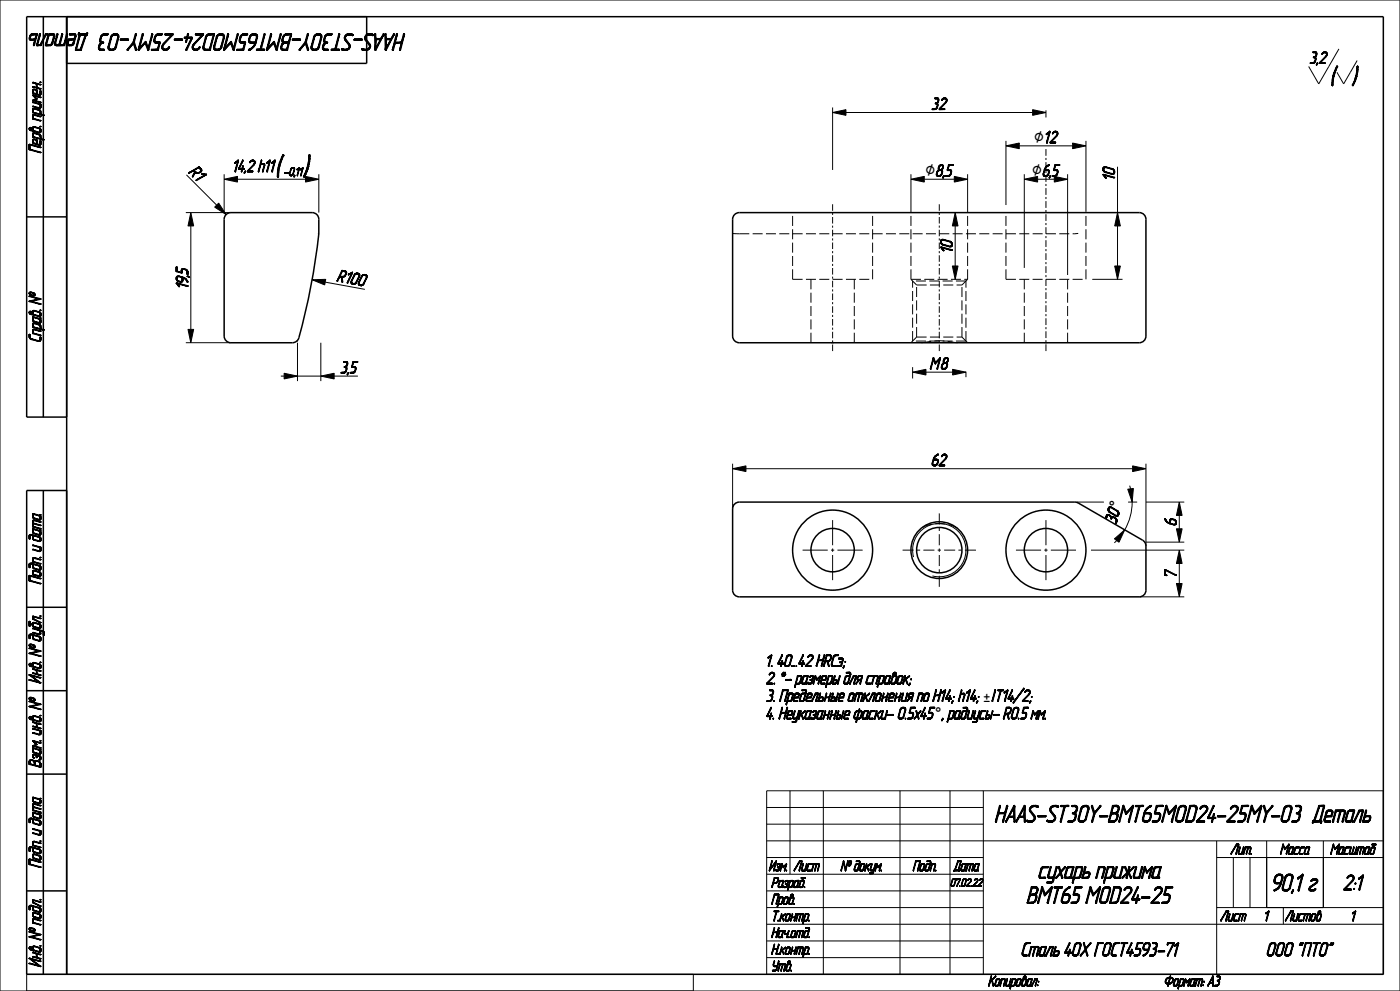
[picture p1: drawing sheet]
<svg xmlns="http://www.w3.org/2000/svg" width="420mm" height="297mm" viewBox="0 0 420 297" stroke-linecap="round" stroke-linejoin="round" font-family="sans-serif">
<defs><g id="words">
<text font-size="8.6" x="82.6" y="52.7">( )</text>
<text font-size="7.5" x="399" y="25.3">(</text>
<g font-size="7.3">
<text x="29.6" y="10.1" transform="rotate(-180 29.6 10.1)">Деталь</text>
<text x="141.3" y="10.1" transform="rotate(-180 141.3 10.1)">HAAS-ST30Y-BMT65MOD24-25MY-03</text>
<text x="278.7" y="246.4">HAAS-ST30Y-BMT65MOD24-25MY-03</text>
<text x="390.4" y="246.4">Деталь</text>
<text x="301.6" y="263.3">сухарь прижима</text>
<text x="379.2" y="267">90,1г</text>
<text x="298.8" y="270.8">BMT65 MOD24-25</text>
</g>
<text font-size="6.6" x="401.4" y="266.8">2:1</text>
<g font-size="5.9">
<text x="296.7" y="286.5">Сталь 40Х ГОСТ4593-71</text>
<text x="374.4" y="286.5">ООО &quot;ПТО&quot;</text>
</g>
<g font-size="5.3">
<text x="310.2" y="42.8">⌀12</text>
<text x="310.2" y="42.8">⌀</text>
<text x="277.5" y="52.8">⌀8,5</text>
<text x="277.5" y="52.8">⌀</text>
<text x="309.6" y="52.8">⌀6,5</text>
<text x="309.6" y="52.8">⌀</text>
<text x="336" y="152.6" transform="rotate(-75 336 152.6)">°</text>
<text x="280.5" y="215.5">°, радиусы- R0.5 мм.</text>
<text x="294.9" y="210.2">±IT14/2;</text>
<text x="294.9" y="210.2">±</text>
</g>
<g font-size="5.1">
<text x="392.8" y="19">3,2</text>
<text x="279.4" y="32.8">32</text>
<text x="12.3" y="52.3" transform="rotate(-90 12.3 52.3)">Перв. примен.</text>
<text x="56.6" y="51.8" transform="rotate(45 56.6 51.8)">R1</text>
<text x="69.8" y="51.5">14,2 h11</text>
<text x="334.4" y="54" transform="rotate(-90 334.4 54)">10</text>
<text x="285.7" y="75.7" transform="rotate(-90 285.7 75.7)">10</text>
<text x="56.4" y="86.5" transform="rotate(-90 56.4 86.5)">19,5</text>
<text x="101" y="84.3" transform="rotate(10 101 84.3)">R100</text>
<text x="12.3" y="106.6" transform="rotate(-90 12.3 106.6)">Справ. №</text>
<text x="102.1" y="111.8">3,5</text>
<text x="279" y="110.7">M8</text>
<text x="279.4" y="139.6">62</text>
<text x="334.8" y="157.1" transform="rotate(-75 334.8 157.1)">30°</text>
<text x="352.9" y="157.5" transform="rotate(-90 352.9 157.5)">6</text>
<text x="352.9" y="173.1" transform="rotate(-90 352.9 173.1)">7</text>
<text x="229.8" y="199.7">1. 40...42 HRCэ;</text>
<text x="229.8" y="205">2. *- размеры для справок;</text>
<text x="12.3" y="210.4" transform="rotate(-90 12.3 210.4)">Инв. № дубл.Подп. и дата</text>
<text x="229.8" y="210.2">3. Предельные отклонения по H14; h14;</text>
<text x="229.8" y="215.5">4. Неуказанные фаски- 0.5х45</text>
<text x="12.3" y="295.7" transform="rotate(-90 12.3 295.7)">Инв. № подл.Подп. и датаВзам. инв. №</text>
</g>
<g font-size="4.4">
<text x="368" y="256">Лит.</text>
<text x="382" y="256">Масса Масштаб</text>
<text x="228.6" y="261">Изм.</text>
<text x="237" y="261">Лист</text>
<text x="248.5" y="261">№ докум.</text>
<text x="271.6" y="261">Подп.</text>
<text x="285.2" y="261">Дата</text>
<text x="231.4" y="266">Pазраб.</text>
<text x="231.4" y="271">Пров.</text>
<text x="231.4" y="276">Т.контр.</text>
<text x="231.4" y="281">Нач.отд.</text>
<text x="365" y="276">Лист</text>
<text x="378.8" y="276">1 Листов</text>
<text x="404.8" y="276">1</text>
<text x="231.4" y="286">Н.контр.</text>
<text x="231.4" y="291">Утв.</text>
<text x="296.5" y="295.5">Копировал:</text>
<text x="363.4" y="295.5">Формат: А3</text>
</g>
<text font-size="3.6" x="85.2" y="52.7">-0,11</text>
<text font-size="3.4" x="283.4" y="265.7">07.02.22</text>
</g></defs>
<g fill="#000">
<path d="M407.1 19.9h.3zM407.2 19.9h.2zM407.2 19.9l.2-.1zM407 20l.4-.1zM249.8 33.7l4-.8v1.7zM309.8 32.9l4 .8-4 .9zM405.7 25.4l.7-.5zM405.7 25.5l.7-.6zM405.7 25.5l.7-.6-.4 .6zM405.7 25.6l.3-.1zM405.8 25.6h.2zM406.2 24.5l.5-.3-.7 .6z"/>
<path d="M406 24.8l.7-.6-.3 .7zM405.7 25.6h.3zM405.7 25.5h.3zM406.4 23.8l.5-.3-.6 .6zM406.9 23.5l-.2 .7-.4-.1zM406 24.8l.4 .1-.7 .5zM406.5 23.6l.4-.1-.5 .3zM406.6 23.2l.5-.4-.6 .6zM407.1 22.8l-.2 .7-.4-.1zM406.7 23l.4-.2-.5 .4zM406.3 24.1l.4 .1-.5 .3zM407.2 22.1l-.1 .7h-.4z"/>
<path d="M407.4 21.5l-.2 .6h-.3zM406.5 23.4l.4 .1-.4 .1zM407 21.1l.4-.3-.4 .6zM407.4 20.8v.7l-.4-.1zM407 20.1l.4-.2v.3zM407 20.4l.4-.2-.4 .5zM407.4 20.2v.6l-.4-.1zM406.7 22.8h.4l-.4 .2zM406.9 22.1h.3l-.5 .7zM407 21.4l.4 .1-.5 .6zM407 20.1l.4 .1-.4 .2zM407 20.7l.4 .1-.4 .3z"/>
<path d="M67.2 53.7l4-.8v1.7zM273.3 53.7l4-.8v1.7zM286.3 52.9l4 .8-4 .9zM301.8 43.7l4-.8v1.7zM307.3 53.7l4-.8v1.7zM321.8 42.9l4 .8-4 .9zM57.2 63.7l.9 4h-1.7zM64.4 62.1l1.2-1.2 2.2 3.4zM286.6 63.7l.8 4h-1.7zM335.3 63.7l.8 4h-1.7zM93.6 83.8l4.1-.1-.3 1.7zM285.7 79.7h1.7l-.8 4z"/>
<path d="M334.4 79.7h1.7l-.8 4zM56.4 98.7h1.7l-.9 4zM85.2 111.9l4 .8-4 .9zM96.2 112.7l4-.8v1.7zM273.8 111.5l4-.8v1.7zM285.8 110.7l4 .8-4 .9zM219.8 140.5l4-.9v1.7zM334.3 161.5l3.1-2.7-1.7 3.7zM338.3 146.6l1.7-.2-.4 4.1zM339.8 139.6l4 .9-4 .8zM353.8 150.5l.8 4h-1.7zM352.9 174.9h1.7l-.8 4z"/>
<path d="M353.8 164.9l.8 4h-1.7zM352.9 158.5h1.7l-.8 4zM349.5 294.1l.3-.1zM349.5 294.2l.3-.1zM349.5 294.4h.3zM349.6 294l.2-.2zM349.6 294.5h.3zM349.6 293.8l.3-.1zM349.6 294.6h.4zM349.7 293.6l.3-.1zM349.7 294.6h.4zM349.8 293.5l.2-.1z"/>
<path d="M349.5 294.1h.3zM349.5 294.2l.3 .1zM349.6 294h.2zM349.6 293.8h.2l-.2 .2zM349.9 293.3h.4zM349.7 293.6l.2 .1-.3 .1zM349.9 294.8h1.3zM349.8 293.5h.2l-.3 .1zM350 293.2h.5zM349.8 293.5l.3-.2zM349.9 293.3h.2l-.3 .2zM349.8 294.7h.5z"/>
<path d="M350.2 293.1h1.6zM350.1 294.9l.9-.1zM349.8 294.7h.7zM350.6 294.9l-.1 .5h-.2zM350.3 295.5l.2-.1zM350.3 295.5h.2zM350.4 293h1.3zM349.9 293.3l.5-.1zM350.2 294.9l.8-.1zM351.1 293.2l-.4 1.5h-.2zM349.8 294.7h.9zM350.5 292.9h1z"/>
<path d="M350.3 295.4h.2zM350.5 293.2l1.3-.1zM350.4 294.9l.6-.1zM350.4 294.9h.2l-.3 .5zM349.8 294.7h1.1zM350.6 293.2l1.2-.1zM350.6 294.9l.4-.1zM350.8 294.9l.2-.1zM351.2 292.6l-.3 .3zM350.5 292.9h.6zM350.5 292.9h.4zM350.9 294.7l.6-.1z"/>
<path d="M351 292.6h.2zM351 292.5h.2zM350.8 293.2l1-.1zM350.8 293.2h.3l-.6 1.5zM350.5 292.9h.8zM350.1 294.9l1-.1zM349.9 294.8h1.2zM351.2 294.6l.5-.1zM351 292.6h.2l-.3 .3zM351.1 293.2l.7-.1zM349.8 294.7h1.6zM349.9 294.8l1.5-.1z"/>
<path d="M351.3 293.2l.5-.1zM351.4 293.2h.5zM351.5 294.4l.3-.1-.4 .2zM351.4 294.5l.4-.2zM350.4 293l1.1-.1zM351 294.6h.5zM351.6 294.3l.3-.1zM351.5 293.2h.4zM351.6 293.3h.4zM350.2 293.1l1.5-.1zM351.7 294.1l.2-.1zM351.3 294.5h.4z"/>
<path d="M351.7 293.3l.3 .1zM351.7 294l.3-.2zM351.8 293.4l.2 .1zM351.8 293.8l.2-.1zM350 293.2l1.8-.1zM351.8 293.6l.2-.1zM351.8 293.7l.2-.1zM351.6 294.3h.2zM351.7 294.1l.2 .1zM351.7 294h.2zM351.8 293.8h.2l-.3 .2zM352.6 293.8l-.4 1.3h-.2z"/>
<path d="M352 295.2h.3zM352 295.3h.4zM351.8 293.6h.2zM351.8 293.7h.2zM352 295.4l1.2-.1zM352.1 295.5l1-.1zM352.2 295.5h.8zM352 295.2l.2-.1zM352 295.1h.2zM352 295.3h.3zM352.3 293.8l.3-.1zM352.3 295.5h.6z"/>
<path d="M352.3 293.7h.4zM352.4 293.6h.3zM352 295.4l.8-.1zM352.5 293.5l1-.1zM352.5 293.5h1.1zM352.3 293.8h.3l-.6 1.3zM352.3 293.7h.3zM352.4 293.6l.3 .1zM352.7 293.4h.8zM352.8 295.5h.1zM352.5 293.6l1.1-.1zM352.4 293.6h.4z"/>
<path d="M352.8 295.3l.4-.1zM352.7 293.4h.6zM352.7 293.4h.2zM352.2 295.5h.7zM353 295.2h.3zM352.1 295.5h.9zM353.1 295.2l.2-.1zM353.6 293.8l-.3 1.3h-.2zM352 295.4h1.1zM352.8 293.6l.8-.1zM353.2 293.6h.4zM352.9 295.3l.3-.1z"/>
<path d="M352.7 293.4h.7zM353.1 295.1h.2zM353.7 295.5l-.2 .8h-.1zM353.4 296.3h.1zM353.3 293.6h.3zM353.4 293.7l.2-.1zM353.4 293.7h.2zM353.4 293.8l.2-.1zM352.6 293.4h.9zM353.4 293.8h.2l-.5 1.3zM353.8 295.3h.6l-.7 .2zM353.8 295.3l-.4 1z"/>
<path d="M354 293.5h1.2zM354.1 293.4h1zM354.1 293.4h.8zM354.2 293.6l-.8 2.7zM354 293.5l.2 .1-.8 2.7zM353.7 295.5h.9zM354.4 295.5h.2zM353.7 295.5l.8-.2zM354.5 295.3l.4-.1zM353.7 295.5l1.1-.2zM354.6 295.2h.3zM354.7 295.2l.2-.1z"/>
<path d="M355.3 293.8l-.4 1.3h-.2zM353.7 295.5l1-.1zM354.2 293.6l1-.1zM354.9 293.6h.4zM354.7 295.2h.2zM354.1 293.4h.9zM354.7 295.1h.2zM355 293.6h.3zM355 293.7l.3-.1zM355 293.7h.3zM355 293.8l.3-.1zM355.7 293.8l-.4 1.6h-.2z"/>
<path d="M355.1 295.4h.2zM355.1 295.5h.2zM355 293.8h.3l-.6 1.3zM355.1 295.4l.2 .1zM355.6 293.4h.1zM355.5 293.5l.2-.1v.4zM355.7 293.4l.4 .8-.4-.4zM355.5 293.5l.2 .3-.6 1.6zM356.1 294.2l.6-.4-.8 .7zM355.9 294.5l.8-.7zM355.7 293.8l.4 .4-.2 .3zM355.9 294.5h.2z"/>
<path d="M357.1 293.5l-.8 1.9 .4-1.6zM357.1 293.5l-.5 1.9h-.3zM356.3 295.5l.3-.1zM356.4 295.5h.1zM356.3 295.5h.2zM356.3 295.4h.3zM356.9 293.4h.1zM357.5 293.8l-.4 1.3h-.2zM356.9 295.2h.3zM356.9 295.3h.4zM356.1 294.2l1-.8zM356.9 293.4h.1l-.9 .8z"/>
<path d="M356.1 294.2l1-.7zM357 295.5l.9-.1zM357.1 295.5l.8-.1zM356.9 295.2l.2-.1zM356.9 295.1h.2zM356.9 295.3h.3zM357.2 293.8l.3-.1zM357.2 295.5h.7zM357.2 293.7h.4zM357.3 293.6h.3zM356.9 295.4l.8-.1zM357.4 293.6l1.2-.1z"/>
<path d="M357.2 293.8h.3l-.6 1.3zM357.2 293.7h.3zM357.5 293.4h1.1zM357.3 293.6l.3 .1zM357.6 293.4h1zM357.7 295.5h.2zM357.3 293.6h.4zM357.4 293.6h.3zM357.7 295.3h.6zM356.9 295.4l1.4-.1zM357.6 293.4h.9zM357.6 293.4h.2z"/>
<path d="M357.8 295.3l.4-.1zM357.8 295.3h.4zM357.1 295.5h.8zM358 295.2h.2zM358.3 293.6l.3-.1-.6 1.6zM358.6 293.5l-.4 1.6h-.2zM356.9 295.4h1.4zM358 295.4h.3zM357 295.5l1-.1zM356.9 295.4h1.1zM358.1 295.4h.2zM358.1 295.5l.2-.1z"/>
<path d="M358.1 295.5h.2zM358 295.2l.2-.1zM358 295.1h.2zM357.9 295.2h.3zM357.7 295.3h.5zM357.7 293.6l.9-.1zM359.2 293.6l-.5 1.8h-.2zM358.5 295.4h.2zM358.5 295.5h.2zM357.4 293.5l1.2-.1zM358.5 295.4l.2 .1zM359 293.5h1.8z"/>
<path d="M359 293.4h1.7zM359 293.4h1.5zM359 293.5l.2 .1-.7 1.8zM360 293.6l-.4 1.8h-.2zM359.4 295.5l.2-.1zM359.4 295.5h.2zM359.4 295.5h.1zM359.4 295.4h.2zM359.2 293.6l1.6-.1zM359.8 293.6l1-.1zM359.8 293.6h.2l-.6 1.8zM360.2 295.5l.2-.1z"/>
<path d="M360.8 293.8l-.4 1.6h-.2zM360.2 295.5h.2zM360.2 295.4h.2zM360 293.6l.8-.1zM360.5 293.6h.3zM359 293.4h1.6zM360.6 293.7h.3zM360.6 293.8l.3-.1zM360.6 293.8h.2l-.6 1.6zM360.8 295.3h.3zM360.9 295.2h.2zM360.9 295.3l.2-.1z"/>
<path d="M360.9 295.4l.1-.1zM360.9 295.4h.1zM360.8 295.3h.2zM360.9 295.3h.2zM361.1 294.2l.2-.1zM361.1 294.2h.2zM361.1 294.3l.2-.1zM361.2 294.1h.1zM361.1 294.3h.2z"/>
</g>
<g fill="none" stroke="#000" stroke-width=".3">
<path d="M0 0h420v297h-420zM401.7 14.6l-6.1 10.5-3-5.2M407 20l.4-.1zM407.1 19.9h.3zM407.1 18.1l-4 7M407.2 19.9l.2-.1zM407.2 19.9h.2zM407.3 19.8h.1M249.8 33.7l4-.8v1.7zM249.8 32.2v18.7M253.8 33.7h56M309.8 32.9l4 .8-4 .9z"/>
<path d="M313.8 33.1v2.1M405.7 25.4l.7-.5zM405.7 25.5l.7-.6zM405.7 25.5l.7-.6-.4 .6zM405.7 25.5h.3zM405.7 25.6l.3-.1zM405.7 25.6h.3zM405.8 25.6h.2zM405.8 25.7h.1M406 24.8l.7-.6-.3 .7zM406 24.8l.4 .1-.7 .5zM406.2 24.5l.5-.3-.7 .6z"/>
<path d="M406.3 24.1l.4 .1-.5 .3zM406.4 23.8l.5-.3-.6 .6zM406.5 23.6l.4-.1-.5 .3zM406.5 23.4l.4 .1-.4 .1zM406.6 23.2l.5-.4-.6 .6zM406.7 23l.4-.2-.5 .4zM406.7 22.8h.4l-.4 .2zM406.9 22.1h.3l-.5 .7zM406.9 23.5l-.2 .7-.4-.1zM407 21.4l.4 .1-.5 .6zM407 20.1l.4-.2v.3zM407 20.1l.4 .1-.4 .2z"/>
<path d="M407 20.4l.4-.2-.4 .5zM407 20.7l.4 .1-.4 .3zM407 21.1l.4-.3-.4 .6zM407.1 22.8l-.2 .7-.4-.1zM407.2 22.1l-.1 .7h-.4zM407.4 21.5l-.2 .6h-.3zM407.4 20.2v.6l-.4-.1zM407.4 20.8v.7l-.4-.1zM55.9 52.4l9.1 9.1M67.2 53.7l4-.8v1.7zM67.2 52.2v11.5M71.2 53.7h20.4"/>
<path d="M95.6 52.2v11.5M273.3 53.7l4-.8v1.7zM273.3 52.2v11.5M277.3 53.7h9M286.3 52.9l4 .8-4 .9zM290.3 52.2v11.3M301.8 43.7l4-.8v1.7zM301.8 42.2v19.2M305.8 43.7h16M307.3 53.7l4-.8v1.7zM307.3 52.2v28.1M313.8 44.7v2"/>
<path d="M313.8 47.3v.7M313.8 48.6v2M313.8 51.2v.7M313.8 52.5v2M313.8 55.1v.7M313.8 56.4v2M313.8 59v.7M320.3 52.2v30.2M321.8 42.9l4 .8-4 .9zM325.8 42.2v21.3M335.3 50v13.7M55.7 63.7h13.5"/>
<path d="M57.2 63.7l.9 4h-1.7zM57.2 67.7v31M64.4 62.1l1.2-1.2 2.2 3.4zM249.8 61.2v2M249.8 63.8v.6M249.8 65v2M249.8 67.6v.6M249.8 68.9v1.9M249.8 71.4v.7M249.8 72.7v1.9M249.8 75.3v.6M249.8 76.5v2"/>
<path d="M249.8 79.1v.6M281.8 61.2v2M281.8 63.8v.6M281.8 65v2M281.8 67.6v.6M281.8 68.9v1.9M281.8 71.4v.7M281.8 72.7v1.9M281.8 75.3v.6M281.8 76.5v2M281.8 79.1v.6M285.7 79.7h1.7l-.8 4z"/>
<path d="M286.6 63.7l.8 4h-1.7zM286.6 67.7v12M313.8 60.3v2M313.8 62.9v.7M313.8 64.2v2M313.8 66.8v.7M313.8 68.1v2M313.8 70.7v.7M313.8 72v2M313.8 74.6v.7M313.8 75.9v2M313.8 78.5v.7"/>
<path d="M313.8 79.8v2M334.4 79.7h1.7l-.8 4zM335.3 63.7l.8 4h-1.7zM335.3 67.7v12M56.4 98.7h1.7l-.9 4zM93.6 83.8l4.1-.1-.3 1.7zM97.6 84.6l11.9 2.1M249.8 80.3v2M249.8 82.9v.6M249.8 84.1v2M249.8 86.7v.6M249.8 88v1.9"/>
<path d="M249.8 90.5v.7M249.8 91.8v1.9M249.8 94.4v.6M249.8 95.6v2M249.8 98.2v.6M249.8 99.4v2M281.8 80.3v2M281.8 82.9v.6M281.8 84.1v2M281.8 86.7v.6M281.8 88v1.9M281.8 90.5v.7"/>
<path d="M281.8 91.8v1.9M281.8 94.4v.6M281.8 95.6v2M281.8 98.2v.6M281.8 99.4v2M313.8 82.4v.7M313.8 83.7v2M313.8 86.3v.7M313.8 87.6v2M313.8 90.2v.7M313.8 91.5v2M313.8 94.1v.7"/>
<path d="M313.8 95.4v2M313.8 98v.7M313.8 99.3v2M327.7 83.7h9.1M55.7 102.7h13.5M84.2 112.7h1M85.2 111.9l4 .8-4 .9zM89.2 102v.2M89.2 102.7v11.5M89.2 112.7h7M96.2 112.7l4-.8v1.7zM96.2 102.7v11.5"/>
<path d="M100.2 112.7h7.2M249.8 102v.6M249.8 103.3v1.9M273.8 111.5l4-.8v1.7zM273.8 110v3.4M281.8 102v.6M281.8 103.3v1.9M285.8 110.7l4 .8-4 .9zM289.8 111.4v1.6M313.8 101.9v.7M313.8 103.2v2M219.8 139v13.5"/>
<path d="M339.8 139.6l4 .9-4 .8zM343.8 139v24.6M219.8 140.5l4-.9v1.7zM223.8 140.5h116M249.8 155.9v7.5M281.8 153.9v3.3M281.8 158.2v.9M313.8 155.9v7.5M331.2 150.5h-8.2l.5 .2M338.3 146.6l1.7-.2-.4 4.1zM338.4 150.5h2.7M338.9 145.5l.3 1"/>
<path d="M339.6 150.5a16.6 16.6 0 0 1-2.2 8.3M343.8 150.5h11.5M352.9 158.5h1.7l-.8 4zM353.8 150.5l.8 4h-1.7zM240.8 164.9h7.5M249.3 164.9h1M249.8 164.4v1M249.8 166.3v7.6M251.2 164.9h7.6M270.8 164.9h3.3M274.1 166.9a8 8 0 0 1 7-10 8 8 0 0 1 8.7 8.7 8 8 0 0 1-10.1 7M275.1 164.9h.9"/>
<path d="M277 164.9h3.3M281.3 164.9h1M281.8 160.1v3.3M281.8 164.4v1M281.8 166.3v3.3M281.8 170.6v1M281.8 172.6v3.3M283.2 164.9h3.4M287.5 164.9h1M289.5 164.9h3.3M304.8 164.9h7.5M313.3 164.9h1"/>
<path d="M313.8 164.4v1M313.8 166.3v7.6M315.2 164.9h7.6M327.3 164.9h28M334.3 161.5l3.1-2.7-1.7 3.7zM335 162l-.7 .7M341.8 178.9h13.5M343.8 162.5h11.5M352.9 174.9h1.7l-.8 4zM353.8 164.9l.8 4h-1.7zM353.8 168.9v6M230 237h185v55h-185z"/>
<path d="M237 237v25M247 237v55M270 237v55M285 237v55M295 237v55M230 242h65M230 247h65M230 252h185M230 257h65M365 257h50M365 252v40M370 257v15"/>
<path d="M375 257v15M380 252v20M397 252v20M230 262h65M230 267h65M230 272h65M230 277h185M365 272h50M8 292h200v5M230 282h65M230 287h65M349.5 294.1l.3-.1z"/>
<path d="M349.5 294.1h.3zM349.5 294.2l.3-.1zM349.5 294.2l.3 .1zM349.5 294.4h.3zM349.6 294l.2-.2zM349.6 294h.2zM349.6 294.5h.3zM349.6 293.8l.3-.1zM349.6 293.8h.2l-.2 .2zM349.6 294.6h.4zM349.7 293.6l.3-.1zM349.7 293.6l.2 .1-.3 .1z"/>
<path d="M349.7 294.6h.4zM349.8 293.5l.3-.2zM349.8 293.5l.2-.1zM349.8 293.5h.2l-.3 .1zM349.8 294.7h1.1zM349.8 294.7h.9zM349.8 294.7h.7zM349.8 294.7h.5zM349.8 294.7h1.6zM349.9 293.3l.5-.1zM349.9 293.3h.4zM349.9 293.3h.2l-.3 .2z"/>
<path d="M349.9 294.8l1.5-.1zM349.9 294.8h1.3zM349.9 294.8h1.2zM350 293.2l1.8-.1zM350 293.2h.5zM350.1 294.9l1-.1zM350.1 294.9l.9-.1zM350.2 293.1l1.5-.1zM350.2 293.1h1.6zM350.2 294.9l.8-.1zM350.3 295.4h.2zM350.3 295.5l.2-.1z"/>
<path d="M350.3 295.5h.2zM350.5 295.5h.1M350.4 293l1.1-.1zM350.4 293h1.3zM350.4 295.5h.1M350.4 294.9l.6-.1zM350.4 294.9h.2l-.3 .5zM350.5 292.9h.8zM350.5 292.9h.6zM350.5 292.9h.4zM350.5 292.9h1zM350.5 293.2l1.3-.1z"/>
<path d="M350.6 293.2l1.2-.1zM350.6 294.9l.4-.1zM350.6 294.9l-.1 .5h-.2zM350.8 293.2l1-.1zM350.8 293.2h.3l-.6 1.5zM350.8 294.9l.2-.1zM350.9 294.7l.6-.1zM351 292.6h.2zM351 292.6h.2l-.3 .3zM351.1 292.5h.1M351 292.5h.2zM351 294.6h.5z"/>
<path d="M351.1 293.2l.7-.1zM351.1 293.2l-.4 1.5h-.2zM351.2 294.6l.5-.1zM351.2 292.6l-.3 .3zM351.3 294.5h.4zM351.3 293.2l.5-.1zM351.4 293.2h.5zM351.4 294.5l.4-.2zM351.5 294.4l.3-.1-.4 .2zM351.5 293.2h.4zM351.6 294.3l.3-.1zM351.6 294.3h.2z"/>
<path d="M351.6 293.3h.4zM351.7 294.1l.2-.1zM351.7 294.1l.2 .1zM351.7 293.3l.3 .1zM351.7 294l.3-.2zM351.7 294h.2zM351.8 293.4l.2 .1zM351.8 293.8l.2-.1zM351.8 293.8h.2l-.3 .2zM351.8 293.6l.2-.1zM351.8 293.6h.2zM351.8 293.7l.2-.1z"/>
<path d="M351.8 293.7h.2zM352 295.2l.2-.1zM352 295.1h.2zM352 295.2h.3zM352 295.3h.3zM352 295.3h.4zM352 295.4l1.2-.1zM352 295.4l.8-.1zM352 295.4h1.1zM352.1 295.5l1-.1zM352.1 295.5h.9zM352.2 295.5h.8z"/>
<path d="M352.2 295.5h.7zM352.3 295.5h.6zM352.3 293.8l.3-.1zM352.3 293.8h.3l-.6 1.3zM352.3 293.7h.4zM352.3 293.7h.3zM352.4 293.6h.4zM352.4 293.6h.3zM352.4 293.6l.3 .1zM352.5 293.6l1.1-.1zM352.5 293.5l1-.1zM352.5 293.5h1.1z"/>
<path d="M352.6 293.8l-.4 1.3h-.2zM352.6 293.4h.9zM352.7 293.4h.7zM352.7 293.4h.6zM352.7 293.4h.2zM352.7 293.4h.8zM352.8 295.5h.1zM352.8 293.6l.8-.1zM352.8 295.3l.4-.1zM352.9 295.3l.3-.1zM353 295.2h.3zM353.1 295.2l.2-.1z"/>
<path d="M353.1 295.1h.2zM353.2 293.6h.4zM353.3 293.6h.3zM353.4 296.3h.1zM353.4 293.7l.2-.1zM353.4 293.7h.2zM353.5 296.3h.1M353.4 293.8l.2-.1zM353.4 293.8h.2l-.5 1.3zM353.6 293.8l-.3 1.3h-.2zM353.7 295.5h.9zM353.7 295.5l1-.1z"/>
<path d="M353.7 295.5l1.1-.2zM353.7 295.5l.8-.2zM353.7 295.5l-.2 .8h-.1zM353.8 295.3h.6l-.7 .2zM353.8 295.3l-.4 1zM354 293.5h1.2zM354 293.5l.2 .1-.8 2.7zM354.1 293.4h1zM354.1 293.4h.9zM354.1 293.4h.8zM354.2 293.4h.1M354.2 293.6l1-.1z"/>
<path d="M354.2 293.6l-.8 2.7zM354.4 295.5h.2zM354.5 295.3l.4-.1zM354.6 295.2h.3zM354.7 295.2l.2-.1zM354.7 295.2h.2zM354.7 295.1h.2zM354.9 293.6h.4zM355 293.6h.3zM355 293.7l.3-.1zM355 293.7h.3zM355 293.8l.3-.1z"/>
<path d="M355 293.8h.3l-.6 1.3zM355.1 295.4h.2zM355.1 295.4l.2 .1zM355.1 295.5h.2zM355.2 295.5h.1M355.1 295.5h.1M355.3 293.8l-.4 1.3h-.2zM355.5 293.5l.2-.1v.4zM355.5 293.5l.2 .3-.6 1.6zM355.6 293.4h.1zM355.7 293.4h.1M355.6 293.4h.1"/>
<path d="M355.7 293.8l.4 .4-.2 .3zM355.7 293.8l-.4 1.6h-.2zM355.7 293.4l.4 .8-.4-.4zM355.9 294.5l.8-.7zM355.9 294.5h.2zM356 294.5h.1M356.1 294.5h.1M356.1 294.2l1-.7zM356.1 294.2l1-.8zM356.1 294.2l.6-.4-.8 .7zM356.3 295.4h.3zM356.3 295.5l.3-.1z"/>
<path d="M356.3 295.5h.2zM356.4 295.5h.1zM356.4 295.5h.1M356.9 293.4h.1zM357 293.4h.1M356.9 293.4h.1l-.9 .8zM356.9 295.2l.2-.1zM356.9 295.1h.2zM356.9 295.2h.3zM356.9 295.3h.3zM356.9 295.3h.4zM356.9 293.4h.1"/>
<path d="M356.9 295.4l1.4-.1zM356.9 295.4l.8-.1zM356.9 295.4h1.4zM356.9 295.4h1.1zM357 295.5l1-.1zM357 295.5l.9-.1zM357.1 293.5l-.8 1.9 .4-1.6zM357.1 293.5l-.5 1.9h-.3zM357.1 295.5l.8-.1zM357.1 295.5h.8zM357.2 295.5h.7zM357.2 293.8l.3-.1z"/>
<path d="M357.2 293.8h.3l-.6 1.3zM357.2 293.7h.4zM357.2 293.7h.3zM357.3 293.6h.4zM357.3 293.6h.3zM357.3 293.6l.3 .1zM357.4 293.6h.3zM357.4 293.6l1.2-.1zM357.4 293.5l1.2-.1zM357.5 293.8l-.4 1.3h-.2zM357.5 293.4h1.1zM357.6 293.4h1z"/>
<path d="M357.6 293.4h.9zM357.6 293.4h.2zM357.7 295.5h.2zM357.7 293.6l.9-.1zM357.7 295.3h.5zM357.7 295.3h.6zM357.8 295.3l.4-.1zM357.8 295.3h.4zM357.9 295.2h.3zM358 295.2l.2-.1zM358 295.2h.2zM358 295.1h.2z"/>
<path d="M358 295.4h.3zM358.1 295.4h.2zM358.1 295.5l.2-.1zM358.1 295.5h.2zM358.2 295.5h.1M358.3 293.6l.3-.1-.6 1.6zM358.5 295.4h.2zM358.5 295.4l.2 .1zM358.5 295.5h.2zM358.7 295.5h.1M358.6 295.5h.1M358.6 293.5l-.4 1.6h-.2z"/>
<path d="M359 293.5h1.8zM359 293.5l.2 .1-.7 1.8zM359 293.4h1.7zM359 293.4h1.6zM359 293.4h1.5zM359.1 293.4h.1M359.2 293.6l1.6-.1zM359.2 293.6l-.5 1.8h-.2zM359.4 295.4h.2zM359.4 295.5l.2-.1zM359.4 295.5h.2zM359.4 295.5h.1z"/>
<path d="M359.4 295.5h.1M359.8 293.6l1-.1zM359.8 293.6h.2l-.6 1.8zM360 293.6l.8-.1zM360 293.6l-.4 1.8h-.2zM360.2 295.5l.2-.1zM360.2 295.5h.2zM360.2 295.4h.2zM360.3 295.5h.1M360.5 293.6h.3zM360.6 293.7h.3zM360.6 293.8l.3-.1z"/>
<path d="M360.6 293.8h.2l-.6 1.6zM360.8 293.8l-.4 1.6h-.2zM360.8 295.3h.3zM360.8 295.3h.2zM360.9 295.2h.2zM360.9 295.3l.2-.1zM360.9 295.3h.2zM360.9 295.4l.1-.1zM360.9 295.4h.1zM360.9 295.4h.1M361 295.2h.1M360.9 295.2h.1"/>
<path d="M361.1 294.2h.2zM361.1 294.3l.2-.1zM361.1 294.3h.2zM361.1 294.2l.2-.1zM361.3 294.1h.1M361.2 294.1h.1zM361.2 294.3h.1"/>
</g>
<g fill="none" stroke="#000" stroke-width=".45">
<path d="M13 5v120M20 5v287M110 5v14h-90M8 65h12M67.8 64.3l1.4-.6h24.4a2 2 0 0 1 2 2 84.3 84.3 0 0 1-1.5 15.5l-1.8 9.2-2.2 9a3.8 3.8 0 0 1-1.2 2.9l-1.2 .4h-18.5a2 2 0 0 1-2-2v-35zM95.4 69.9l.2 .2M220.4 64.3l1.4-.6h120a2 2 0 0 1 2 2v35a2 2 0 0 1-2 2h-120a2 2 0 0 1-2-2v-35zM89 102.2h.2M20 125h-12v-120h407v287h-407v-145h12M13 147v145M220.4 151.1l1.4-.6h101.2l19.8 11.4 .6 .6 .4 1.1v13.3a2 2 0 0 1-2 2h-120a2 2 0 0 1-2-2v-24.4zM8 182h12"/>
<path d="M8 207h12M8 232h12M8 267h12"/>
<circle cx="249.8" cy="164.9" r="12"/>
<circle cx="249.8" cy="164.9" r="6.5"/>
<circle cx="281.8" cy="164.9" r="8.5"/>
<circle cx="281.8" cy="164.9" r="6.8"/>
<circle cx="313.8" cy="164.9" r="12"/>
<circle cx="313.8" cy="164.9" r="6.5"/>
</g>
<g fill="none" stroke="#000" stroke-width=".3" stroke-dasharray="3 1" stroke-linecap="butt">
<path d="M221.8 70.1h100.6M221.8 70.1l-2-.2M322.5 70.1h-.1M323.5 69.9l-1 .2M237.8 83.7v-20M237.8 83.7h24M261.8 83.7v-20M273.3 83.7v-20M273.3 83.7h17M275 85.4l-1.7-1.7M275 85.4h13.6M288.6 85.4l1.7-1.7"/>
<path d="M289.8 84.2h-16M290.3 83.7v-20M301.8 83.7h24M301.8 83.7v-20M325.8 83.7v-20M243.3 102.7v-19M249.3 102.7h1M256.3 102.7v-19M273.3 102.7l1.7-1.7M273.8 102.2v-18M275 101h13.6M275 101v-15.6"/>
<path d="M287.3 102.7a25.7 25.7 0 0 0-11 0M288.6 101v-15.6M289.8 102.2h-16M289.8 102.2v-18M290.3 102.7l-1.7-1.7M307.3 102.7v-19M314.3 102.7h-1M320.3 102.7v-19M287.3 158.4a11.3 11.3 0 0 0-11 0"/>
</g>
<use href="#words"/>
</svg>
